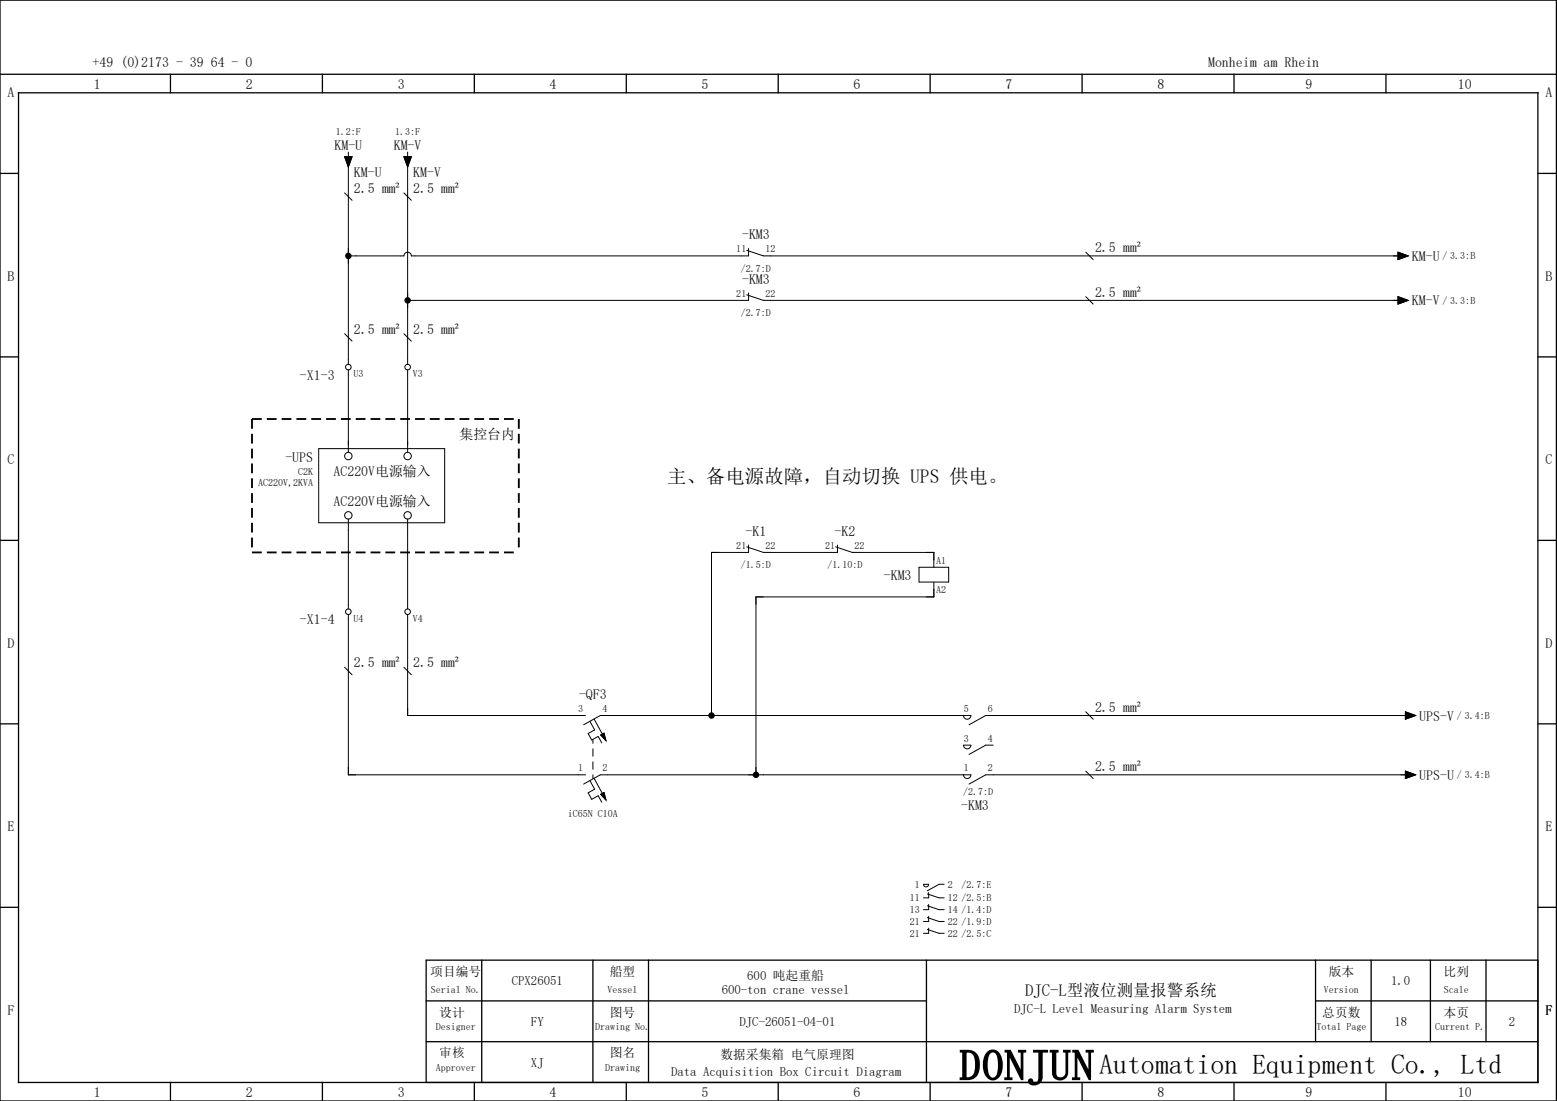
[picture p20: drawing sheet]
<svg xmlns="http://www.w3.org/2000/svg" width="420mm" height="297mm" viewBox="0 0 420 297" stroke-linecap="round" stroke-linejoin="round" font-family="sans-serif">
<defs><g id="words">
<text font-size="11.5" x="259" y="291.3">DONJUN</text>
<text font-size="7.5" x="296.6" y="289.7">Automation Equipment Co., Ltd</text>
<text font-size="5.3" x="180" y="130.3">主、备电源故障，自动切换 UPS 供电。</text>
<text font-size="4.5" x="276.6" y="268.7">DJC-L型液位测量报警系统</text>
<g font-size="3.7">
<text x="25" y="18">+49 (0)2173 - 39 64 - 0</text>
<text x="326" y="18">Monheim am Rhein</text>
<text x="2.1" y="26.3">A</text>
<text x="25.3" y="24">1</text>
<text x="66.3" y="24">2</text>
<text x="107.3" y="24">3</text>
<text x="148.3" y="24">4</text>
<text x="189.3" y="24">5</text>
<text x="230.3" y="24">6</text>
<text x="271.3" y="24">7</text>
<text x="312.3" y="24">8</text>
<text x="352.3" y="24">9</text>
<text x="393.4" y="24">10</text>
<text x="417.1" y="26.3">A</text>
<text x="90.3" y="40.5">KM-U</text>
<text x="106.2" y="40.5">KM-V</text>
<text x="95.5" y="47.7">KM-U</text>
<text x="111.5" y="47.7">KM-V</text>
<text x="95.5" y="52">2.5 mm²</text>
<text x="111.5" y="52">2.5 mm²</text>
<text x="200.3" y="64.5">-KM3</text>
<text x="295.5" y="68">2.5 mm²</text>
<text x="381" y="70.4">KM-U</text>
<text x="2.1" y="75.8">B</text>
<text x="200.3" y="76.5">-KM3</text>
<text x="417.1" y="75.8">B</text>
<text x="295.5" y="80">2.5 mm²</text>
<text x="381" y="82.4">KM-V</text>
<text x="95.5" y="90">2.5 mm²</text>
<text x="111.5" y="90">2.5 mm²</text>
<text x="80.9" y="102.5">-X1-3</text>
<text x="124" y="118.5">集控台内</text>
<text x="2.1" y="125.3">C</text>
<text x="77" y="124.8">-UPS</text>
<text x="417.1" y="125.3">C</text>
<text x="90" y="128.5">AC220V电源输入</text>
<text x="90" y="136.5">AC220V电源输入</text>
<text x="201.2" y="144.5">-K1</text>
<text x="225.2" y="144.5">-K2</text>
<text x="238.5" y="156.4">-KM3</text>
<text x="80.9" y="168.5">-X1-4</text>
<text x="2.1" y="174.8">D</text>
<text x="417.1" y="174.8">D</text>
<text x="95.5" y="180">2.5 mm²</text>
<text x="111.5" y="180">2.5 mm²</text>
<text x="156.2" y="188.5">-QF3</text>
<text x="295.5" y="192">2.5 mm²</text>
<text x="383" y="194.4">UPS-V</text>
<text x="295.5" y="208">2.5 mm²</text>
<text x="383" y="210.4">UPS-U</text>
<text x="259.4" y="218.5">-KM3</text>
<text x="2.1" y="224.3">E</text>
<text x="417.1" y="224.3">E</text>
<text x="2.1" y="273.8">F</text>
<text x="417.1" y="273.8">F</text>
<text x="25.3" y="296">1</text>
<text x="66.3" y="296">2</text>
<text x="107.3" y="296">3</text>
<text x="148.3" y="296">4</text>
<text x="189.3" y="296">5</text>
<text x="230.3" y="296">6</text>
<text x="271.3" y="296">7</text>
<text x="312.3" y="296">8</text>
<text x="352.3" y="296">9</text>
<text x="393.4" y="296">10</text>
</g>
<g font-size="3.4">
<text x="116.1" y="263.3">项目编号</text>
<text x="164.6" y="263.3">船型</text>
<text x="358.5" y="263.3">版本</text>
<text x="389.6" y="263.3">比列</text>
<text x="138.1" y="265.8">CPX26051</text>
<text x="194.7" y="268.3">600-ton crane vessel</text>
<text x="201.6" y="264.3">600 吨起重船</text>
<text x="375.4" y="265.8">1.0</text>
<text x="118.5" y="274.3">设计</text>
<text x="164.6" y="274.3">图号</text>
<text x="273.7" y="273.3">DJC-L Level Measuring Alarm System</text>
<text x="356.8" y="274.3">总页数</text>
<text x="389.6" y="274.3">本页</text>
<text x="143.3" y="276.8">FY</text>
<text x="199.6" y="276.8">DJC-26051-04-01</text>
<text x="376.3" y="276.8">18</text>
<text x="407.1" y="276.8">2</text>
<text x="118.5" y="285.3">审核</text>
<text x="143.3" y="287.8">XJ</text>
<text x="164.6" y="285.3">图名</text>
<text x="194.4" y="285.8">数据采集箱 电气原理图</text>
<text x="181.1" y="290.3">Data Acquisition Box Circuit Diagram</text>
</g>
<g font-size="2.7">
<text x="90.6" y="36.4">1.2:F</text>
<text x="106.6" y="36.4">1.3:F</text>
<text x="198.7" y="68.1">11</text>
<text x="206.6" y="68.1">12</text>
<text x="389.3" y="70">/ 3.3:B</text>
<text x="199.9" y="73.4">/2.7:D</text>
<text x="198.7" y="80.1">21</text>
<text x="206.6" y="80.1">22</text>
<text x="389.3" y="82">/ 3.3:B</text>
<text x="199.9" y="85.4">/2.7:D</text>
<text x="95.4" y="101.8">U3</text>
<text x="111.4" y="101.8">V3</text>
<text x="69.6" y="131.2">AC220V,2KVA</text>
<text x="80.4" y="128.1">C2K</text>
<text x="198.7" y="148.1">21</text>
<text x="206.6" y="148.1">22</text>
<text x="222.7" y="148.1">21</text>
<text x="230.6" y="148.1">22</text>
<text x="199.9" y="153.4">/1.5:D</text>
<text x="223.3" y="153.4">/1.10:D</text>
<text x="252.6" y="152.1">A1</text>
<text x="252.6" y="160">A2</text>
<text x="95.4" y="167.8">U4</text>
<text x="111.4" y="167.8">V4</text>
<text x="156" y="192.1">3</text>
<text x="162.6" y="192.1">4</text>
<text x="260.1" y="192.1">5</text>
<text x="266.6" y="192.1">6</text>
<text x="393.1" y="194">/ 3.4:B</text>
<text x="260.1" y="200.1">3</text>
<text x="266.6" y="200.1">4</text>
<text x="156" y="208.1">1</text>
<text x="162.6" y="208.1">2</text>
<text x="260.1" y="208.1">1</text>
<text x="266.6" y="208.1">2</text>
<text x="259.9" y="214.4">/2.7:D</text>
<text x="393.1" y="210">/ 3.4:B</text>
<text x="153.2" y="220.4">iC65N C10A</text>
<text x="246.9" y="239.5">1</text>
<text x="255.8" y="239.5">2</text>
<text x="259.5" y="239.5">/2.7:E</text>
<text x="245.5" y="243.2">11</text>
<text x="255.8" y="243.2">12 /2.5:B</text>
<text x="245.5" y="246.4">13</text>
<text x="245.5" y="249.6">21</text>
<text x="255.8" y="246.4">14 /1.4:D</text>
<text x="255.8" y="249.6">22 /1.9:D</text>
<text x="245.5" y="252.8">21</text>
<text x="255.8" y="252.8">22 /2.5:C</text>
<text x="116.3" y="268">Serial No.</text>
<text x="163.9" y="268">Vessel</text>
<text x="357.3" y="268">Version</text>
<text x="389.6" y="268">Scale</text>
<text x="117.6" y="278">Designer</text>
<text x="160.6" y="278">Drawing No.</text>
<text x="355.3" y="278">Total Page</text>
<text x="387.3" y="278">Current P.</text>
<text x="117.6" y="289">Approver</text>
<text x="163.3" y="289">Drawing</text>
</g>
</g></defs>
<g fill="none" stroke="#000" stroke-width=".35">
<path d="M0 0h420v297h-420zM0 20h420M5 25h410v267h-410zM46 20v5M87 20v5M128 20v5M169 20v5M210 20v5M251 20v5M292 20v5M333 20v5M374 20v5"/>
<path d="M0 46.8h5M415 46.8h5M0 96.3h5M415 96.3h5M0 145.8h5M415 145.8h5M0 195.3h5M415 195.3h5M0 244.8h5M130 259v33M160 259v33M175 259v33"/>
<path d="M250 259v33M355 259v22M370 259v22M386 259v22M401 259v22M415 244.8h5M415 259h-300v33M115 270h135M355 270h60M46 292v5M87 292v5M115 281h300"/>
<path d="M128 292v5M169 292v5M210 292v5M251 292v5M292 292v5M333 292v5M374 292v5"/>
</g>
<g fill="none" stroke="#000" stroke-width=".27">
<path d="M93 52l2 2M93 42.3h2l-1 2.7zM94 41v1.3M94 44v54.3M109 52l2 2M109 42.3h2l-1 2.7zM110 41v1.3M110 44v54.3M201.5 67.5l4.5 1.5h172M201.5 79.5l4.5 1.5h172M202 67v2h-91a1 1 0 0 0-1-1 1 1 0 0 0-1 1h-15M202 79v2h-92"/>
<path d="M293 68l2 2M377.2 68l2.8 1-2.8 1zM93 90l2 2M94 99.8v22.2M109 90l2 2M110 99.8v22.2M293 80l2 2M377.2 80l2.8 1-2.8 1zM86 121h34v20h-34zM94 140v24.3M110 140v24.3M202 147v2h-10v44"/>
<path d="M225.5 147.5l4.5 1.5h22v4M226 147v2h-20l-4.5-1.5M248 153h8v4h-8zM252 157v4h-48v48M94 165.8v43.2h64M110 165.8v27.2h48M93 180l2 2M109 180l2 2M159.2 194.6l1.3 2.3-1.8 1 1 1.7 1.7-.9 1 1.7M160 199.5v1M160.3 194l2.2 4.1M162.1 198.3l.9-.5 .5 2z"/>
<path d="M260 193a1 1 0 0 0 1 1 1 1 0 0 0 1-1h-100l-4.5 2.5M293 192l2 2M379.3 192l2.7 1-2.7 1zM380 193h-114l-4.5 2.5M159.2 210.6l1.3 2.3-1.8 1 1 1.7 1.7-.9 1 1.7M160 202v2M160 205.5v2M160 209v1M160.3 210l2.2 4.1M162.1 214.3l.9-.5 .5 2zM260 209a1 1 0 0 0 1 1 1 1 0 0 0 1-1h-100l-4.5 2.5M260 201h2a1 1 0 0 1-1 1 1 1 0 0 1-1-1z"/>
<path d="M268 201h-2l-4.5 2.5M293 208l2 2M379.3 208l2.7 1-2.7 1zM380 209h-114l-4.5 2.5M249.2 238.6h1.4a.7 .7 0 0 1-.7 .7 .7 .7 0 0 1-.7-.7zM254.8 238.6h-1.4l-3.1 1.7M250.3 241.2l3.1 1h1.4M250.3 244.4l3.1 1h1.4M250.3 247.6l3.1 1h1.4M250.3 250.8l3.1 1h1.4M250.6 240.8v1.4h-1.4M250.6 244v1.4h-1.4"/>
<path d="M250.6 247.2v1.4h-1.4M250.6 250.4v1.4h-1.4"/>
<circle cx="94" cy="99" r=".75"/>
<circle cx="110" cy="99" r=".75"/>
<circle cx="94" cy="139" r="1"/>
<circle cx="94" cy="123" r="1"/>
<circle cx="110" cy="139" r="1"/>
<circle cx="110" cy="123" r="1"/>
<circle cx="94" cy="165" r=".75"/>
<circle cx="110" cy="165" r=".75"/>
</g>
<g fill="#000">
<circle cx="94" cy="69" r=".88"/>
<circle cx="110" cy="81" r=".88"/>
<circle cx="192" cy="193" r=".87"/>
<circle cx="204" cy="209" r=".88"/>
</g>
<path d="M68 113h72M68 113v36M140 113v36M68 149h72" fill="none" stroke="#000" stroke-width=".5" stroke-dasharray="2.6 1.4" stroke-linecap="butt"/>
<path d="M93 42.3h2l-1 2.7zM109 42.3h2l-1 2.7zM377.2 68l2.8 1-2.8 1zM377.2 80l2.8 1-2.8 1zM162.1 198.3l.9-.5 .5 2zM379.3 192l2.7 1-2.7 1zM162.1 214.3l.9-.5 .5 2zM379.3 208l2.7 1-2.7 1z" fill="#000" stroke="#000" stroke-width=".27"/>
<use href="#words"/>
</svg>
